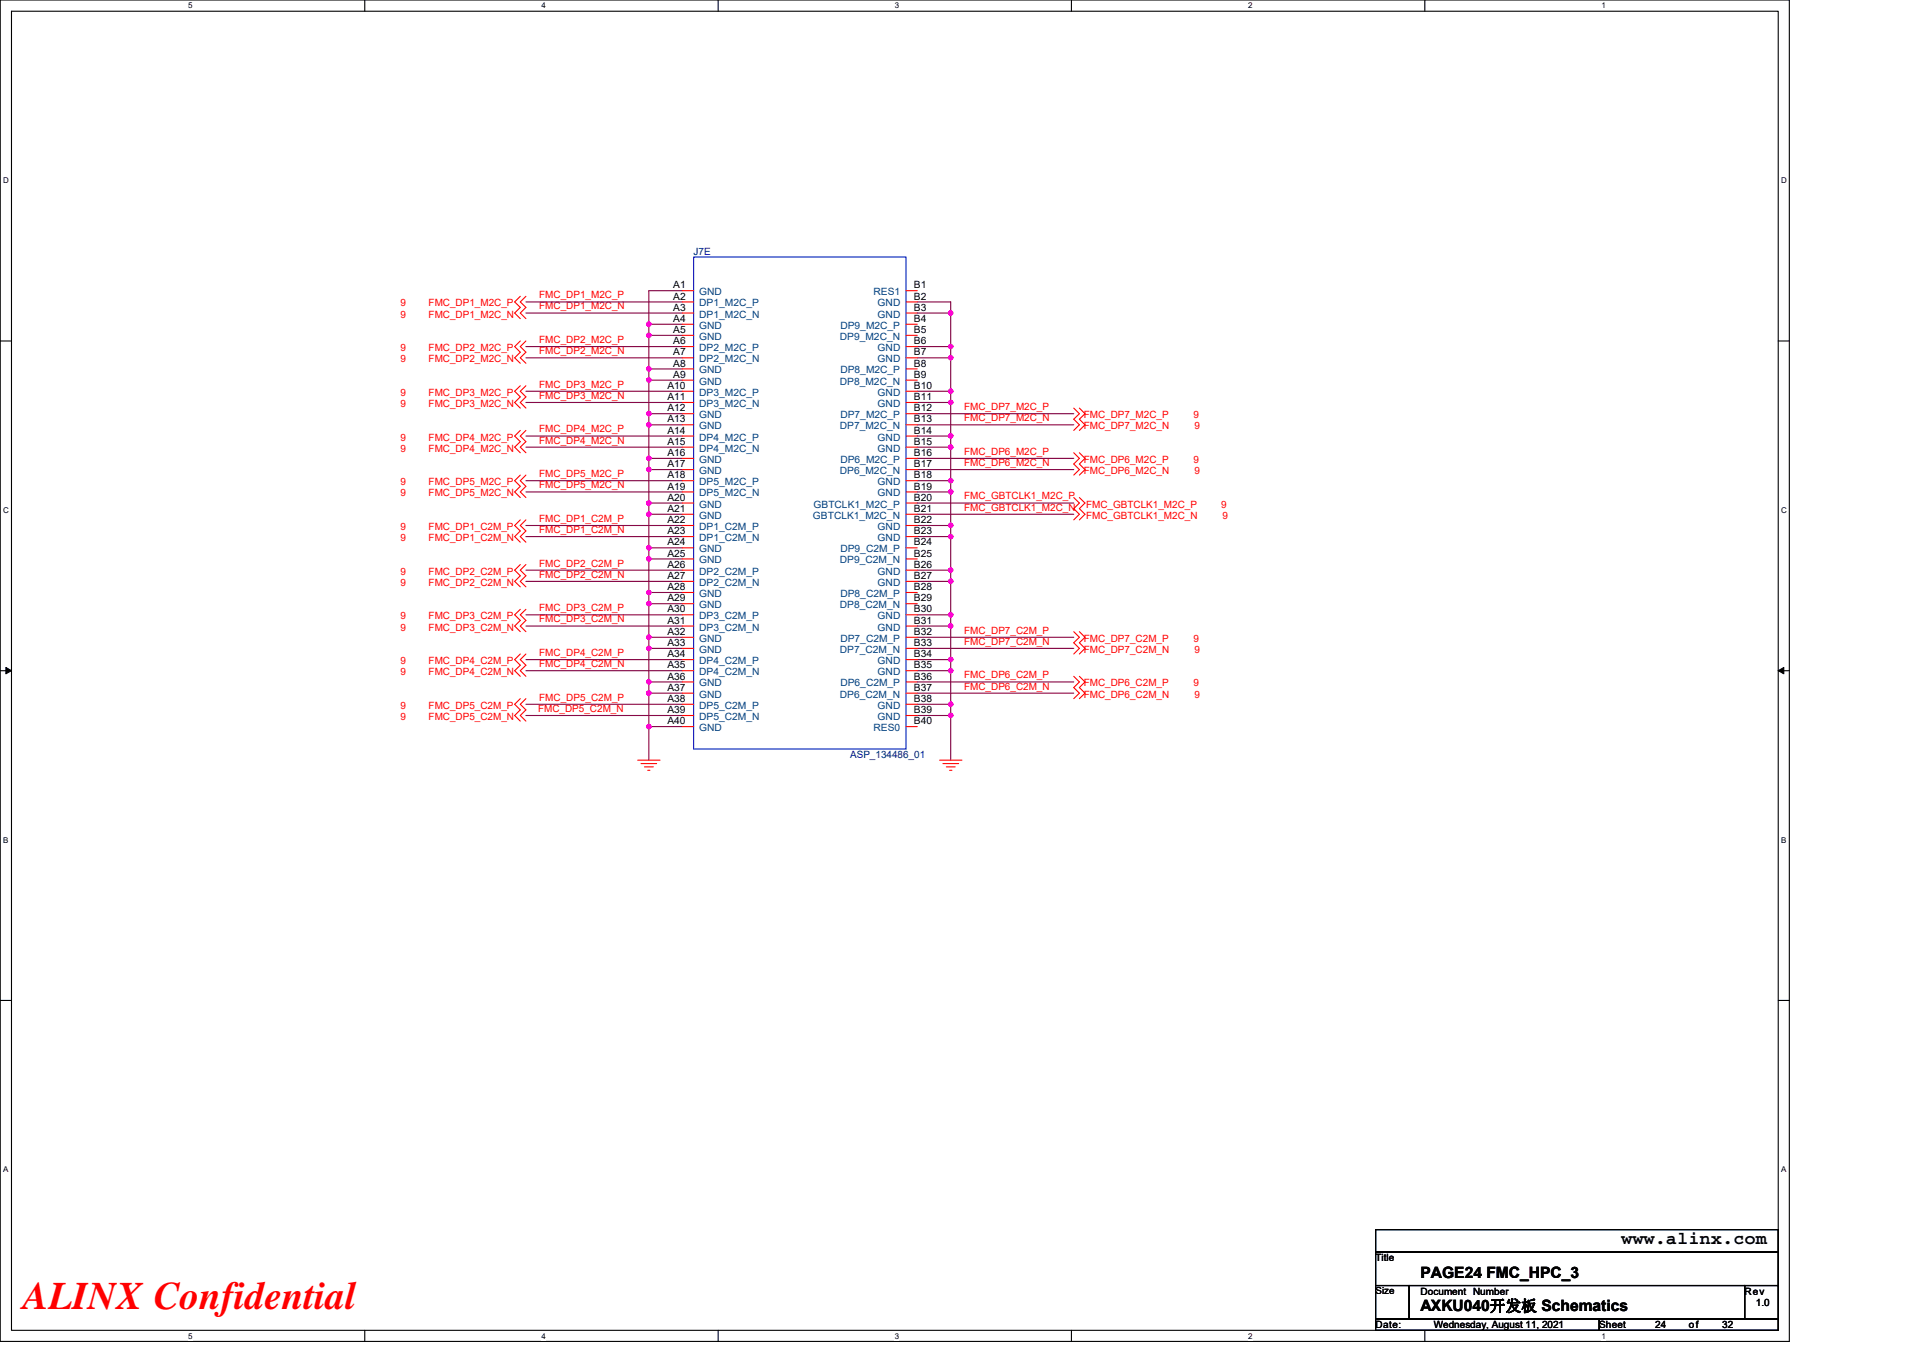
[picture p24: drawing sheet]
<svg xmlns="http://www.w3.org/2000/svg" width="297mm" height="210mm" viewBox="0 0 297 210" stroke-linecap="round" stroke-linejoin="round" font-family="sans-serif">
<defs><g id="words">
<text font-size="6" fill="#f00" x="3.5" y="202.3">ALINX Confidential</text>
<text font-size="2.8" x="250.5" y="192.3">www.alinx.com</text>
<g font-size="2.4">
<text x="219.4" y="197.4">PAGE24 FMC_HPC_3</text>
<text x="219.4" y="202.6">AXKU040开发板 Schematics</text>
</g>
<g font-size="1.5" fill="#000080">
<text x="107.1" y="39.4">J7E</text>
<text x="131.3" y="117.1">ASP_134486_01</text>
</g>
<g font-size="1.5" fill="#f00">
<text x="61.9" y="47.3">9</text>
<text x="66.2" y="47.3">FMC_DP1_M2C_P</text>
<text x="83.3" y="47.8">FMC_DP1_M2C_N</text>
<text x="83.3" y="46.1">FMC_DP1_M2C_P</text>
<text x="61.9" y="49.1">9</text>
<text x="66.2" y="49.1">FMC_DP1_M2C_N</text>
<text x="83.3" y="53">FMC_DP2_M2C_P</text>
<text x="61.9" y="54.3">9</text>
<text x="61.9" y="56">9</text>
<text x="66.2" y="54.3">FMC_DP2_M2C_P</text>
<text x="66.2" y="56">FMC_DP2_M2C_N</text>
<text x="83.3" y="54.7">FMC_DP2_M2C_N</text>
<text x="83.3" y="59.9">FMC_DP3_M2C_P</text>
<text x="61.9" y="61.2">9</text>
<text x="61.9" y="62.9">9</text>
<text x="66.2" y="61.2">FMC_DP3_M2C_P</text>
<text x="66.2" y="62.9">FMC_DP3_M2C_N</text>
<text x="83.3" y="61.6">FMC_DP3_M2C_N</text>
<text x="148.9" y="65.1">FMC_DP7_M2C_N</text>
<text x="148.9" y="63.4">FMC_DP7_M2C_P</text>
<text x="167.4" y="64.6">FMC_DP7_M2C_P</text>
<text x="184.3" y="64.6">9</text>
<text x="61.9" y="68.1">9</text>
<text x="61.9" y="69.8">9</text>
<text x="66.2" y="68.1">FMC_DP4_M2C_P</text>
<text x="66.2" y="69.8">FMC_DP4_M2C_N</text>
<text x="83.3" y="66.8">FMC_DP4_M2C_P</text>
<text x="83.3" y="68.5">FMC_DP4_M2C_N</text>
<text x="148.9" y="70.3">FMC_DP6_M2C_P</text>
<text x="167.4" y="71.5">FMC_DP6_M2C_P</text>
<text x="167.4" y="66.4">FMC_DP7_M2C_N</text>
<text x="184.3" y="71.5">9</text>
<text x="184.5" y="66.4">9</text>
<text x="61.9" y="75">9</text>
<text x="61.9" y="76.7">9</text>
<text x="66.2" y="75">FMC_DP5_M2C_P</text>
<text x="66.2" y="76.7">FMC_DP5_M2C_N</text>
<text x="83.3" y="75.5">FMC_DP5_M2C_N</text>
<text x="83.3" y="73.7">FMC_DP5_M2C_P</text>
<text x="148.9" y="72">FMC_DP6_M2C_N</text>
<text x="148.9" y="77.2">FMC_GBTCLK1_M2C_P</text>
<text x="167.4" y="73.3">FMC_DP6_M2C_N</text>
<text x="184.5" y="73.3">9</text>
<text x="61.9" y="81.9">9</text>
<text x="61.9" y="83.6">9</text>
<text x="66.2" y="81.9">FMC_DP1_C2M_P</text>
<text x="66.2" y="83.6">FMC_DP1_C2M_N</text>
<text x="83.3" y="80.6">FMC_DP1_C2M_P</text>
<text x="83.3" y="82.4">FMC_DP1_C2M_N</text>
<text x="148.9" y="78.9">FMC_GBTCLK1_M2C_N</text>
<text x="167.8" y="78.4">FMC_GBTCLK1_M2C_P</text>
<text x="167.8" y="80.2">FMC_GBTCLK1_M2C_N</text>
<text x="188.7" y="78.4">9</text>
<text x="188.8" y="80.2">9</text>
<text x="61.9" y="88.8">9</text>
<text x="66.2" y="88.8">FMC_DP2_C2M_P</text>
<text x="83.3" y="87.5">FMC_DP2_C2M_P</text>
<text x="83.3" y="89.3">FMC_DP2_C2M_N</text>
<text x="61.9" y="90.5">9</text>
<text x="61.9" y="95.7">9</text>
<text x="66.2" y="90.5">FMC_DP2_C2M_N</text>
<text x="66.2" y="95.7">FMC_DP3_C2M_P</text>
<text x="83.3" y="94.4">FMC_DP3_C2M_P</text>
<text x="61.9" y="97.4">9</text>
<text x="66.2" y="97.4">FMC_DP3_C2M_N</text>
<text x="83.3" y="96.2">FMC_DP3_C2M_N</text>
<text x="83.3" y="101.4">FMC_DP4_C2M_P</text>
<text x="148.9" y="97.9">FMC_DP7_C2M_P</text>
<text x="148.9" y="99.6">FMC_DP7_C2M_N</text>
<text x="167.4" y="99.2">FMC_DP7_C2M_P</text>
<text x="167.4" y="100.9">FMC_DP7_C2M_N</text>
<text x="184.3" y="99.2">9</text>
<text x="184.5" y="100.9">9</text>
<text x="61.9" y="102.6">9</text>
<text x="61.9" y="104.4">9</text>
<text x="66.2" y="102.6">FMC_DP4_C2M_P</text>
<text x="66.2" y="104.4">FMC_DP4_C2M_N</text>
<text x="83.3" y="103.1">FMC_DP4_C2M_N</text>
<text x="148.9" y="104.8">FMC_DP6_C2M_P</text>
<text x="148.9" y="106.6">FMC_DP6_C2M_N</text>
<text x="167.4" y="106.1">FMC_DP6_C2M_P</text>
<text x="167.4" y="107.8">FMC_DP6_C2M_N</text>
<text x="184.3" y="106.1">9</text>
<text x="184.5" y="107.8">9</text>
<text x="61.9" y="109.5">9</text>
<text x="61.9" y="111.3">9</text>
<text x="66.2" y="109.5">FMC_DP5_C2M_P</text>
<text x="66.2" y="111.3">FMC_DP5_C2M_N</text>
<text x="83.1" y="110">FMC_DP5_C2M_N</text>
<text x="83.3" y="108.3">FMC_DP5_C2M_P</text>
</g>
<g font-size="1.5">
<text x="104" y="44.6">A1</text>
<text x="104" y="46.3">A2</text>
<text x="141.2" y="46.3">B2</text>
<text x="141.2" y="44.6">B1</text>
<text x="104" y="48">A3</text>
<text x="104" y="49.7">A4</text>
<text x="104" y="51.5">A5</text>
<text x="104" y="53.2">A6</text>
<text x="141.2" y="48">B3</text>
<text x="141.2" y="53.2">B6</text>
<text x="141.2" y="49.7">B4</text>
<text x="141.2" y="51.5">B5</text>
<text x="104" y="54.9">A7</text>
<text x="104" y="56.6">A8</text>
<text x="104" y="58.4">A9</text>
<text x="141.2" y="54.9">B7</text>
<text x="141.2" y="56.6">B8</text>
<text x="141.2" y="58.4">B9</text>
<text x="103.1" y="60.1">A10</text>
<text x="103.1" y="61.8">A11</text>
<text x="103.1" y="63.6">A12</text>
<text x="103.1" y="65.3">A13</text>
<text x="141.2" y="60.1">B10</text>
<text x="141.2" y="61.8">B11</text>
<text x="141.2" y="63.6">B12</text>
<text x="141.2" y="65.3">B13</text>
<text x="103.1" y="67">A14</text>
<text x="103.1" y="68.7">A15</text>
<text x="103.1" y="70.5">A16</text>
<text x="141.2" y="67">B14</text>
<text x="141.2" y="68.7">B15</text>
<text x="141.2" y="70.5">B16</text>
<text x="103.1" y="72.2">A17</text>
<text x="103.1" y="73.9">A18</text>
<text x="103.1" y="75.6">A19</text>
<text x="103.1" y="77.4">A20</text>
<text x="141.2" y="73.9">B18</text>
<text x="141.2" y="75.6">B19</text>
<text x="141.2" y="72.2">B17</text>
<text x="141.2" y="77.4">B20</text>
<text x="103.1" y="79.1">A21</text>
<text x="103.1" y="80.8">A22</text>
<text x="103.1" y="82.6">A23</text>
<text x="141.2" y="80.8">B22</text>
<text x="141.2" y="82.6">B23</text>
<text x="141.2" y="79.1">B21</text>
<text x="103.1" y="84.3">A24</text>
<text x="103.1" y="86">A25</text>
<text x="103.1" y="87.7">A26</text>
<text x="103.1" y="89.5">A27</text>
<text x="141.2" y="87.7">B26</text>
<text x="141.2" y="89.5">B27</text>
<text x="141.2" y="84.3">B24</text>
<text x="141.2" y="86">B25</text>
<text x="103.1" y="91.2">A28</text>
<text x="103.1" y="92.9">A29</text>
<text x="103.1" y="94.6">A30</text>
<text x="141.2" y="94.6">B30</text>
<text x="141.2" y="91.2">B28</text>
<text x="141.2" y="92.9">B29</text>
<text x="103.1" y="96.4">A31</text>
<text x="103.1" y="98.1">A32</text>
<text x="103.1" y="99.8">A33</text>
<text x="103.1" y="101.6">A34</text>
<text x="141.2" y="96.4">B31</text>
<text x="141.2" y="101.6">B34</text>
<text x="141.2" y="98.1">B32</text>
<text x="141.2" y="99.8">B33</text>
<text x="103.1" y="103.3">A35</text>
<text x="103.1" y="105">A36</text>
<text x="103.1" y="106.7">A37</text>
<text x="141.2" y="103.3">B35</text>
<text x="141.2" y="105">B36</text>
<text x="141.2" y="106.7">B37</text>
<text x="103.1" y="108.5">A38</text>
<text x="103.1" y="110.2">A39</text>
<text x="103.1" y="111.9">A40</text>
<text x="141.2" y="108.5">B38</text>
<text x="141.2" y="110.2">B39</text>
<text x="141.2" y="111.9">B40</text>
<text x="212.5" y="194.9">Title</text>
<text x="212.5" y="200">Size</text>
<text x="219.4" y="200">Document Number</text>
<text x="269.5" y="200">Rev</text>
<text x="271.2" y="201.8">1.0</text>
<text x="212.5" y="205.2">Date:</text>
<text x="221.5" y="205.2">Wednesday, August 11, 2021</text>
<text x="247" y="205.2">Sheet</text>
<text x="255.7" y="205.2">24</text>
<text x="260.9" y="205.2">of</text>
<text x="266" y="205.2">32</text>
</g>
<g font-size="1.5" fill="#004080">
<text x="108" y="45.6">GND</text>
<text x="108" y="47.3">DP1_M2C_P</text>
<text x="134.9" y="45.6">RES1</text>
<text x="135.6" y="47.3">GND</text>
<text x="108" y="49.1">DP1_M2C_N</text>
<text x="108" y="50.8">GND</text>
<text x="108" y="52.5">GND</text>
<text x="129.7" y="52.5">DP9_M2C_N</text>
<text x="129.8" y="50.8">DP9_M2C_P</text>
<text x="135.6" y="49.1">GND</text>
<text x="108" y="54.3">DP2_M2C_P</text>
<text x="108" y="56">DP2_M2C_N</text>
<text x="108" y="57.7">GND</text>
<text x="108" y="59.4">GND</text>
<text x="129.7" y="59.4">DP8_M2C_N</text>
<text x="129.8" y="57.7">DP8_M2C_P</text>
<text x="135.6" y="54.3">GND</text>
<text x="135.6" y="56">GND</text>
<text x="108" y="61.2">DP3_M2C_P</text>
<text x="108" y="62.9">DP3_M2C_N</text>
<text x="108" y="64.6">GND</text>
<text x="129.8" y="64.6">DP7_M2C_P</text>
<text x="135.6" y="61.2">GND</text>
<text x="135.6" y="62.9">GND</text>
<text x="108" y="66.3">GND</text>
<text x="108" y="68.1">DP4_M2C_P</text>
<text x="108" y="69.8">DP4_M2C_N</text>
<text x="108" y="71.5">GND</text>
<text x="129.7" y="66.3">DP7_M2C_N</text>
<text x="129.8" y="71.5">DP6_M2C_P</text>
<text x="135.6" y="68.1">GND</text>
<text x="135.6" y="69.8">GND</text>
<text x="108" y="73.3">GND</text>
<text x="108" y="75">DP5_M2C_P</text>
<text x="108" y="76.7">DP5_M2C_N</text>
<text x="129.7" y="73.3">DP6_M2C_N</text>
<text x="135.6" y="75">GND</text>
<text x="135.6" y="76.7">GND</text>
<text x="108" y="78.4">GND</text>
<text x="108" y="80.2">GND</text>
<text x="108" y="81.9">DP1_C2M_P</text>
<text x="108" y="83.6">DP1_C2M_N</text>
<text x="125.6" y="80.2">GBTCLK1_M2C_N</text>
<text x="125.7" y="78.4">GBTCLK1_M2C_P</text>
<text x="135.6" y="81.9">GND</text>
<text x="135.6" y="83.6">GND</text>
<text x="108" y="85.3">GND</text>
<text x="108" y="87.1">GND</text>
<text x="108" y="88.8">DP2_C2M_P</text>
<text x="129.7" y="87.1">DP9_C2M_N</text>
<text x="129.8" y="85.3">DP9_C2M_P</text>
<text x="135.6" y="88.8">GND</text>
<text x="108" y="90.5">DP2_C2M_N</text>
<text x="108" y="92.2">GND</text>
<text x="108" y="94">GND</text>
<text x="108" y="95.7">DP3_C2M_P</text>
<text x="129.7" y="94">DP8_C2M_N</text>
<text x="129.8" y="92.2">DP8_C2M_P</text>
<text x="135.6" y="90.5">GND</text>
<text x="135.6" y="95.7">GND</text>
<text x="108" y="97.4">DP3_C2M_N</text>
<text x="108" y="99.2">GND</text>
<text x="108" y="100.9">GND</text>
<text x="129.7" y="100.9">DP7_C2M_N</text>
<text x="129.8" y="99.2">DP7_C2M_P</text>
<text x="135.6" y="97.4">GND</text>
<text x="108" y="102.6">DP4_C2M_P</text>
<text x="108" y="104.3">DP4_C2M_N</text>
<text x="108" y="106.1">GND</text>
<text x="108" y="107.8">GND</text>
<text x="129.7" y="107.8">DP6_C2M_N</text>
<text x="129.8" y="106.1">DP6_C2M_P</text>
<text x="135.6" y="102.6">GND</text>
<text x="135.6" y="104.3">GND</text>
<text x="108" y="109.5">DP5_C2M_P</text>
<text x="108" y="111.3">DP5_C2M_N</text>
<text x="108" y="113">GND</text>
<text x="134.9" y="113">RES0</text>
<text x="135.6" y="109.5">GND</text>
<text x="135.6" y="111.3">GND</text>
</g>
<g font-size="1.2">
<text x="29.1" y="1.3">5</text>
<text x="83.6" y="1.3">4</text>
<text x="138.2" y="1.3">3</text>
<text x="192.8" y="1.3">2</text>
<text x="247.4" y="1.3">1</text>
<text x=".5" y="28.3">D</text>
<text x="275.1" y="28.3">D</text>
<text x=".5" y="79.2">C</text>
<text x="275.1" y="79.2">C</text>
<text x=".5" y="130.2">B</text>
<text x="275.1" y="130.2">B</text>
<text x=".5" y="181.1">A</text>
<text x="275.1" y="181.1">A</text>
<text x="29.1" y="206.8">5</text>
<text x="83.6" y="206.8">4</text>
<text x="138.2" y="206.8">3</text>
<text x="192.8" y="206.8">2</text>
<text x="247.4" y="206.8">1</text>
</g>
</g></defs>
<path d="M0 0h276.4v207.3h-276.4zM1.8 1.7h272.9v203.8h-272.9z" fill="none" stroke="#000" stroke-width=".17"/>
<g fill="#fff">
<path d="M29.1 .2h.6v1.4h-.6z"/>
<path d="M29.1 205.7h.6v1.4h-.6z"/>
</g>
<path d="M56.3 0v1.7M56.3 205.5v1.8" fill="none" stroke="#000" stroke-width=".17"/>
<g fill="#fff">
<path d="M83.6 .2h.7v1.4h-.7z"/>
<path d="M83.6 205.7h.7v1.4h-.7z"/>
</g>
<path d="M110.9 0v1.7M110.9 205.5v1.8" fill="none" stroke="#000" stroke-width=".17"/>
<g fill="#fff">
<path d="M138.2 .2h.7v1.4h-.7z"/>
<path d="M138.2 205.7h.7v1.4h-.7z"/>
</g>
<path d="M165.5 0v1.7M165.5 205.5v1.8" fill="none" stroke="#000" stroke-width=".17"/>
<g fill="#fff">
<path d="M192.8 .2h.6v1.4h-.6z"/>
<path d="M192.8 205.7h.6v1.4h-.6z"/>
</g>
<path d="M220.1 0v1.7M220.1 205.5v1.8" fill="none" stroke="#000" stroke-width=".17"/>
<g fill="#fff">
<path d="M247.4 .2h.6v1.4h-.6z"/>
<path d="M247.4 205.7h.6v1.4h-.6z"/>
<path d="M.5 27.2h.8v1.4h-.8z"/>
<path d="M275.1 27.2h.9v1.4h-.9z"/>
<path d="M.5 78.1h.8v1.4h-.8z"/>
<path d="M275.1 78.1h.9v1.4h-.9z"/>
</g>
<path d="M0 52.7h1.8M274.7 52.7h1.7" fill="none" stroke="#000" stroke-width=".17"/>
<g fill="#fff">
<path d="M.5 129.1h.8v1.4h-.8z"/>
<path d="M275.1 129.1h.8v1.4h-.8z"/>
</g>
<path d="M0 103.6h1.8M274.7 103.6h1.7" fill="none" stroke="#000" stroke-width=".17"/>
<path d="M.9 103.1l.9 .5-.9 .5zM274.7 103.6l.8-.5v1z" fill="#000" stroke="#000" stroke-width=".15"/>
<g fill="#fff">
<path d="M.5 180h.8v1.4h-.8z"/>
<path d="M275.1 180h.8v1.4h-.8z"/>
</g>
<path d="M0 154.6h1.8M274.7 154.6h1.7M212.5 190h62.2v3.5h-62.2zM212.5 193.5h62.2v5.1h-62.2zM212.5 198.6h5.2v5.2h-5.2zM217.7 198.6h51.8v5.2h-51.8zM269.5 198.6h5.2v5.2h-5.2zM212.5 203.8h34.5v1.7h-34.5zM247 203.8h27.7v1.7h-27.7z" fill="none" stroke="#000" stroke-width=".17"/>
<g fill="none" stroke="#800040" stroke-width=".17">
<path d="M81.2 48.4h24.2M81.2 46.7h24.2M81.2 55.3h24.2M81.2 53.6h24.2M100.2 50.1h5.2M100.2 58.7h5.2M100.2 58.7v5.2M100.2 51.8v5.2M100.2 50.1v1.7M100.2 57v1.7M100.2 57h5.2M100.2 51.8h5.2"/>
<path d="M105.4 44.9h-5.2v5.2M141.7 53.6h5.2M141.7 46.7h5.2v1.7M141.7 48.4h5.2M141.7 55.3h5.2M146.9 48.4v5.2M146.9 53.6v1.7M146.9 55.3v5.2M81.2 62.2h24.2M81.2 60.5h24.2M81.2 67.4h24.2M81.2 69.1h24.2"/>
<path d="M81.2 76h24.2M81.2 74.3h24.2M100.2 72.6h5.2M100.2 65.6h5.2M100.2 65.6v12.1M100.2 79.5v5.1M100.2 77.7v1.8M100.2 63.9v1.7M100.2 77.7h5.2M100.2 79.5h5.2M100.2 70.8h5.2M100.2 63.9h5.2"/>
<path d="M141.7 69.1h5.2M141.7 74.3h5.2M141.7 60.5h5.2M141.7 62.2h5.2M141.7 67.4h5.2M141.7 76h5.2M141.7 77.7h24.2M141.7 79.5h24.2M141.7 72.6h24.2M141.7 70.8h24.2M141.7 65.6h24.2M141.7 63.9h24.2"/>
<path d="M146.9 67.4v1.7M146.9 69.1v5.2M146.9 60.5v1.7M146.9 62.2v5.2M146.9 74.3v1.7M146.9 76v5.2M81.2 81.2h24.2M81.2 82.9h24.2M81.2 88.1h24.2M81.2 89.8h24.2M81.2 95h24.2M81.2 96.7h24.2"/>
<path d="M100.2 93.3h5.2M100.2 98.5v1.7h5.2M100.2 91.5h5.2M100.2 86.4h5.2M100.2 84.6h5.2M100.2 86.4v12.1M100.2 84.6v1.8M100.2 98.5h5.2M141.7 89.8h5.2M141.7 95h5.2M141.7 81.2h5.2M141.7 82.9h5.2"/>
<path d="M141.7 88.1h5.2M141.7 96.7h5.2M141.7 98.5h24.2M146.9 89.8v5.2M146.9 88.1v1.7M146.9 81.2v1.7M146.9 82.9v5.2M146.9 95v1.7M146.9 96.7v5.2M81.2 101.9h24.2M81.2 103.6h24.2M81.2 108.8h24.2"/>
<path d="M81.2 110.6h24.2M100.2 112.3h5.2M100.2 100.2v5.2h5.2M100.2 112.3v5.2M100.2 105.4v1.7M100.2 107.1v5.2M100.2 107.1h5.2M141.7 110.6h5.2M141.7 101.9h5.2M141.7 103.6h5.2M141.7 108.8h5.2M141.7 105.4h24.2"/>
<path d="M141.7 107.1h24.2M141.7 100.2h24.2M146.9 110.6v6.9M146.9 108.8v1.8M146.9 101.9v1.7M146.9 103.6v5.2"/>
</g>
<g fill="#f0f" stroke="#f0f" stroke-width=".17">
<circle cx="100.2" cy="112.3" r=".34"/>
<circle cx="100.2" cy="107.1" r=".34"/>
<circle cx="100.2" cy="98.4" r=".34"/>
<circle cx="100.2" cy="93.3" r=".34"/>
<circle cx="100.2" cy="77.7" r=".34"/>
<circle cx="100.2" cy="72.5" r=".34"/>
<circle cx="100.2" cy="57" r=".34"/>
<circle cx="100.2" cy="51.8" r=".34"/>
<circle cx="100.2" cy="50.1" r=".34"/>
<circle cx="146.9" cy="110.5" r=".34"/>
<circle cx="146.9" cy="69.1" r=".34"/>
<circle cx="146.9" cy="67.3" r=".34"/>
<circle cx="146.9" cy="53.5" r=".33"/>
<circle cx="146.9" cy="48.4" r=".34"/>
<circle cx="146.9" cy="89.8" r=".34"/>
<circle cx="146.9" cy="74.3" r=".34"/>
<circle cx="100.2" cy="105.4" r=".33"/>
<circle cx="100.2" cy="100.2" r=".34"/>
<circle cx="100.2" cy="91.5" r=".34"/>
<circle cx="100.2" cy="86.4" r=".34"/>
<circle cx="100.2" cy="84.6" r=".34"/>
<circle cx="100.2" cy="79.4" r=".33"/>
<circle cx="100.2" cy="70.8" r=".33"/>
<circle cx="100.2" cy="65.6" r=".34"/>
<circle cx="100.2" cy="63.9" r=".34"/>
<circle cx="100.2" cy="58.7" r=".34"/>
<circle cx="146.9" cy="55.3" r=".34"/>
<circle cx="146.9" cy="62.2" r=".33"/>
<circle cx="146.9" cy="60.4" r=".34"/>
<circle cx="146.9" cy="81.2" r=".34"/>
<circle cx="146.9" cy="76" r=".34"/>
<circle cx="146.9" cy="82.9" r=".34"/>
<circle cx="146.9" cy="88.1" r=".33"/>
<circle cx="146.9" cy="96.7" r=".33"/>
<circle cx="146.9" cy="95" r=".34"/>
<circle cx="146.9" cy="101.9" r=".34"/>
<circle cx="146.9" cy="108.8" r=".34"/>
<circle cx="146.9" cy="103.6" r=".34"/>
</g>
<g fill="none" stroke="#f00" stroke-width=".17">
<path d="M80.4 52.7l-.9 .9 .9 .8-.9 .9 .9 .8M80.4 59.6l-.9 .9 .9 .8-.9 .9 .9 .9M80.4 45.8l-.9 .9 .9 .8-.9 .9 .9 .8M81.2 52.7l-.8 .9 .8 .8-.8 .9 .8 .8M81.2 59.6l-.8 .9 .8 .8-.8 .9 .8 .9M81.2 45.8l-.8 .9 .8 .8-.8 .9 .8 .8M105.4 44.9h1.7M105.4 46.7h1.7M105.4 48.4h1.7M105.4 50.1h1.7M105.4 51.8h1.7M105.4 53.6h1.7"/>
<path d="M105.4 55.3h1.7M105.4 57h1.7M105.4 58.7h1.7M140 44.9h1.7M140 46.7h1.7M140 48.4h1.7M140 50.1h1.7M140 51.8h1.7M140 53.6h1.7M140 55.3h1.7M140 57h1.7M140 58.7h1.7"/>
<path d="M80.4 66.5l-.9 .9 .9 .8-.9 .9 .9 .9M80.4 73.4l-.9 .9 .9 .8-.9 .9 .9 .9M81.2 66.5l-.8 .9 .8 .8-.8 .9 .8 .9M81.2 73.4l-.8 .9 .8 .8-.8 .9 .8 .9M105.4 60.5h1.7M105.4 62.2h1.7M105.4 63.9h1.7M105.4 65.6h1.7M105.4 67.4h1.7M105.4 69.1h1.7M105.4 70.8h1.7M105.4 72.6h1.7"/>
<path d="M105.4 74.3h1.7M105.4 76h1.7M105.4 77.7h1.7M105.4 79.5h1.7M140 60.5h1.7M140 62.2h1.7M140 63.9h1.7M140 65.6h1.7M140 67.4h1.7M140 69.1h1.7M140 70.8h1.7M140 72.6h1.7"/>
<path d="M140 74.3h1.7M140 76h1.7M140 77.7h1.7M140 79.5h1.7M165.9 70l.8 .8-.8 .9 .8 .9-.8 .8M165.9 63.1l.8 .8-.8 .9 .8 .8-.8 .9M165.9 76.9l.8 .8-.8 .9 .8 .9-.8 .8M166.7 70l.9 .8-.9 .9 .9 .9-.9 .8M166.7 63.1l.9 .8-.9 .9 .9 .8-.9 .9M166.7 76.9l.9 .8-.9 .9 .9 .9-.9 .8M80.4 80.3l-.9 .9 .9 .8-.9 .9 .9 .9M80.4 87.2l-.9 .9 .9 .9-.9 .8 .9 .9"/>
<path d="M80.4 94.1l-.9 .9 .9 .9-.9 .8 .9 .9M81.2 80.3l-.8 .9 .8 .8-.8 .9 .8 .9M81.2 87.2l-.8 .9 .8 .9-.8 .8 .8 .9M81.2 94.1l-.8 .9 .8 .9-.8 .8 .8 .9M105.4 81.2h1.7M105.4 82.9h1.7M105.4 84.6h1.7M105.4 86.4h1.7M105.4 88.1h1.7M105.4 89.8h1.7M105.4 91.5h1.7M105.4 93.3h1.7"/>
<path d="M105.4 95h1.7M105.4 96.7h1.7M105.4 98.5h1.7M140 81.2h1.7M140 82.9h1.7M140 84.6h1.7M140 86.4h1.7M140 88.1h1.7M140 89.8h1.7M140 91.5h1.7M140 93.3h1.7M140 95h1.7"/>
<path d="M140 96.7h1.7M140 98.5h1.7M165.9 97.6l.8 .9-.8 .8 .8 .9-.8 .8M166.7 97.6l.9 .9-.9 .8 .9 .9-.9 .8M80.4 101l-.9 .9 .9 .9-.9 .8 .9 .9M80.4 107.9l-.9 .9 .9 .9-.9 .9 .9 .8M81.2 101l-.8 .9 .8 .9-.8 .8 .8 .9M81.2 107.9l-.8 .9 .8 .9-.8 .9 .8 .8M98.5 117.5h3.5M99 118h2.4M99.5 118.5h1.4M100.1 119h.3"/>
<path d="M105.4 100.2h1.7M105.4 101.9h1.7M105.4 103.6h1.7M105.4 105.4h1.7M105.4 107.1h1.7M105.4 108.8h1.7M105.4 110.6h1.7M105.4 112.3h1.7M140 100.2h1.7M140 101.9h1.7M140 103.6h1.7M140 105.4h1.7"/>
<path d="M140 107.1h1.7M140 108.8h1.7M140 110.6h1.7M140 112.3h1.7M145.1 117.5h3.5M145.6 118h2.5M146.2 118.5h1.3M146.7 119h.3M165.9 104.5l.8 .9-.8 .8 .8 .9-.8 .9M166.7 104.5l.9 .9-.9 .8 .9 .9-.9 .9"/>
</g>
<path d="M107.1 39.7h32.9v76h-32.9z" fill="none" stroke="#00f" stroke-width=".17"/>
<use href="#words"/>
</svg>
